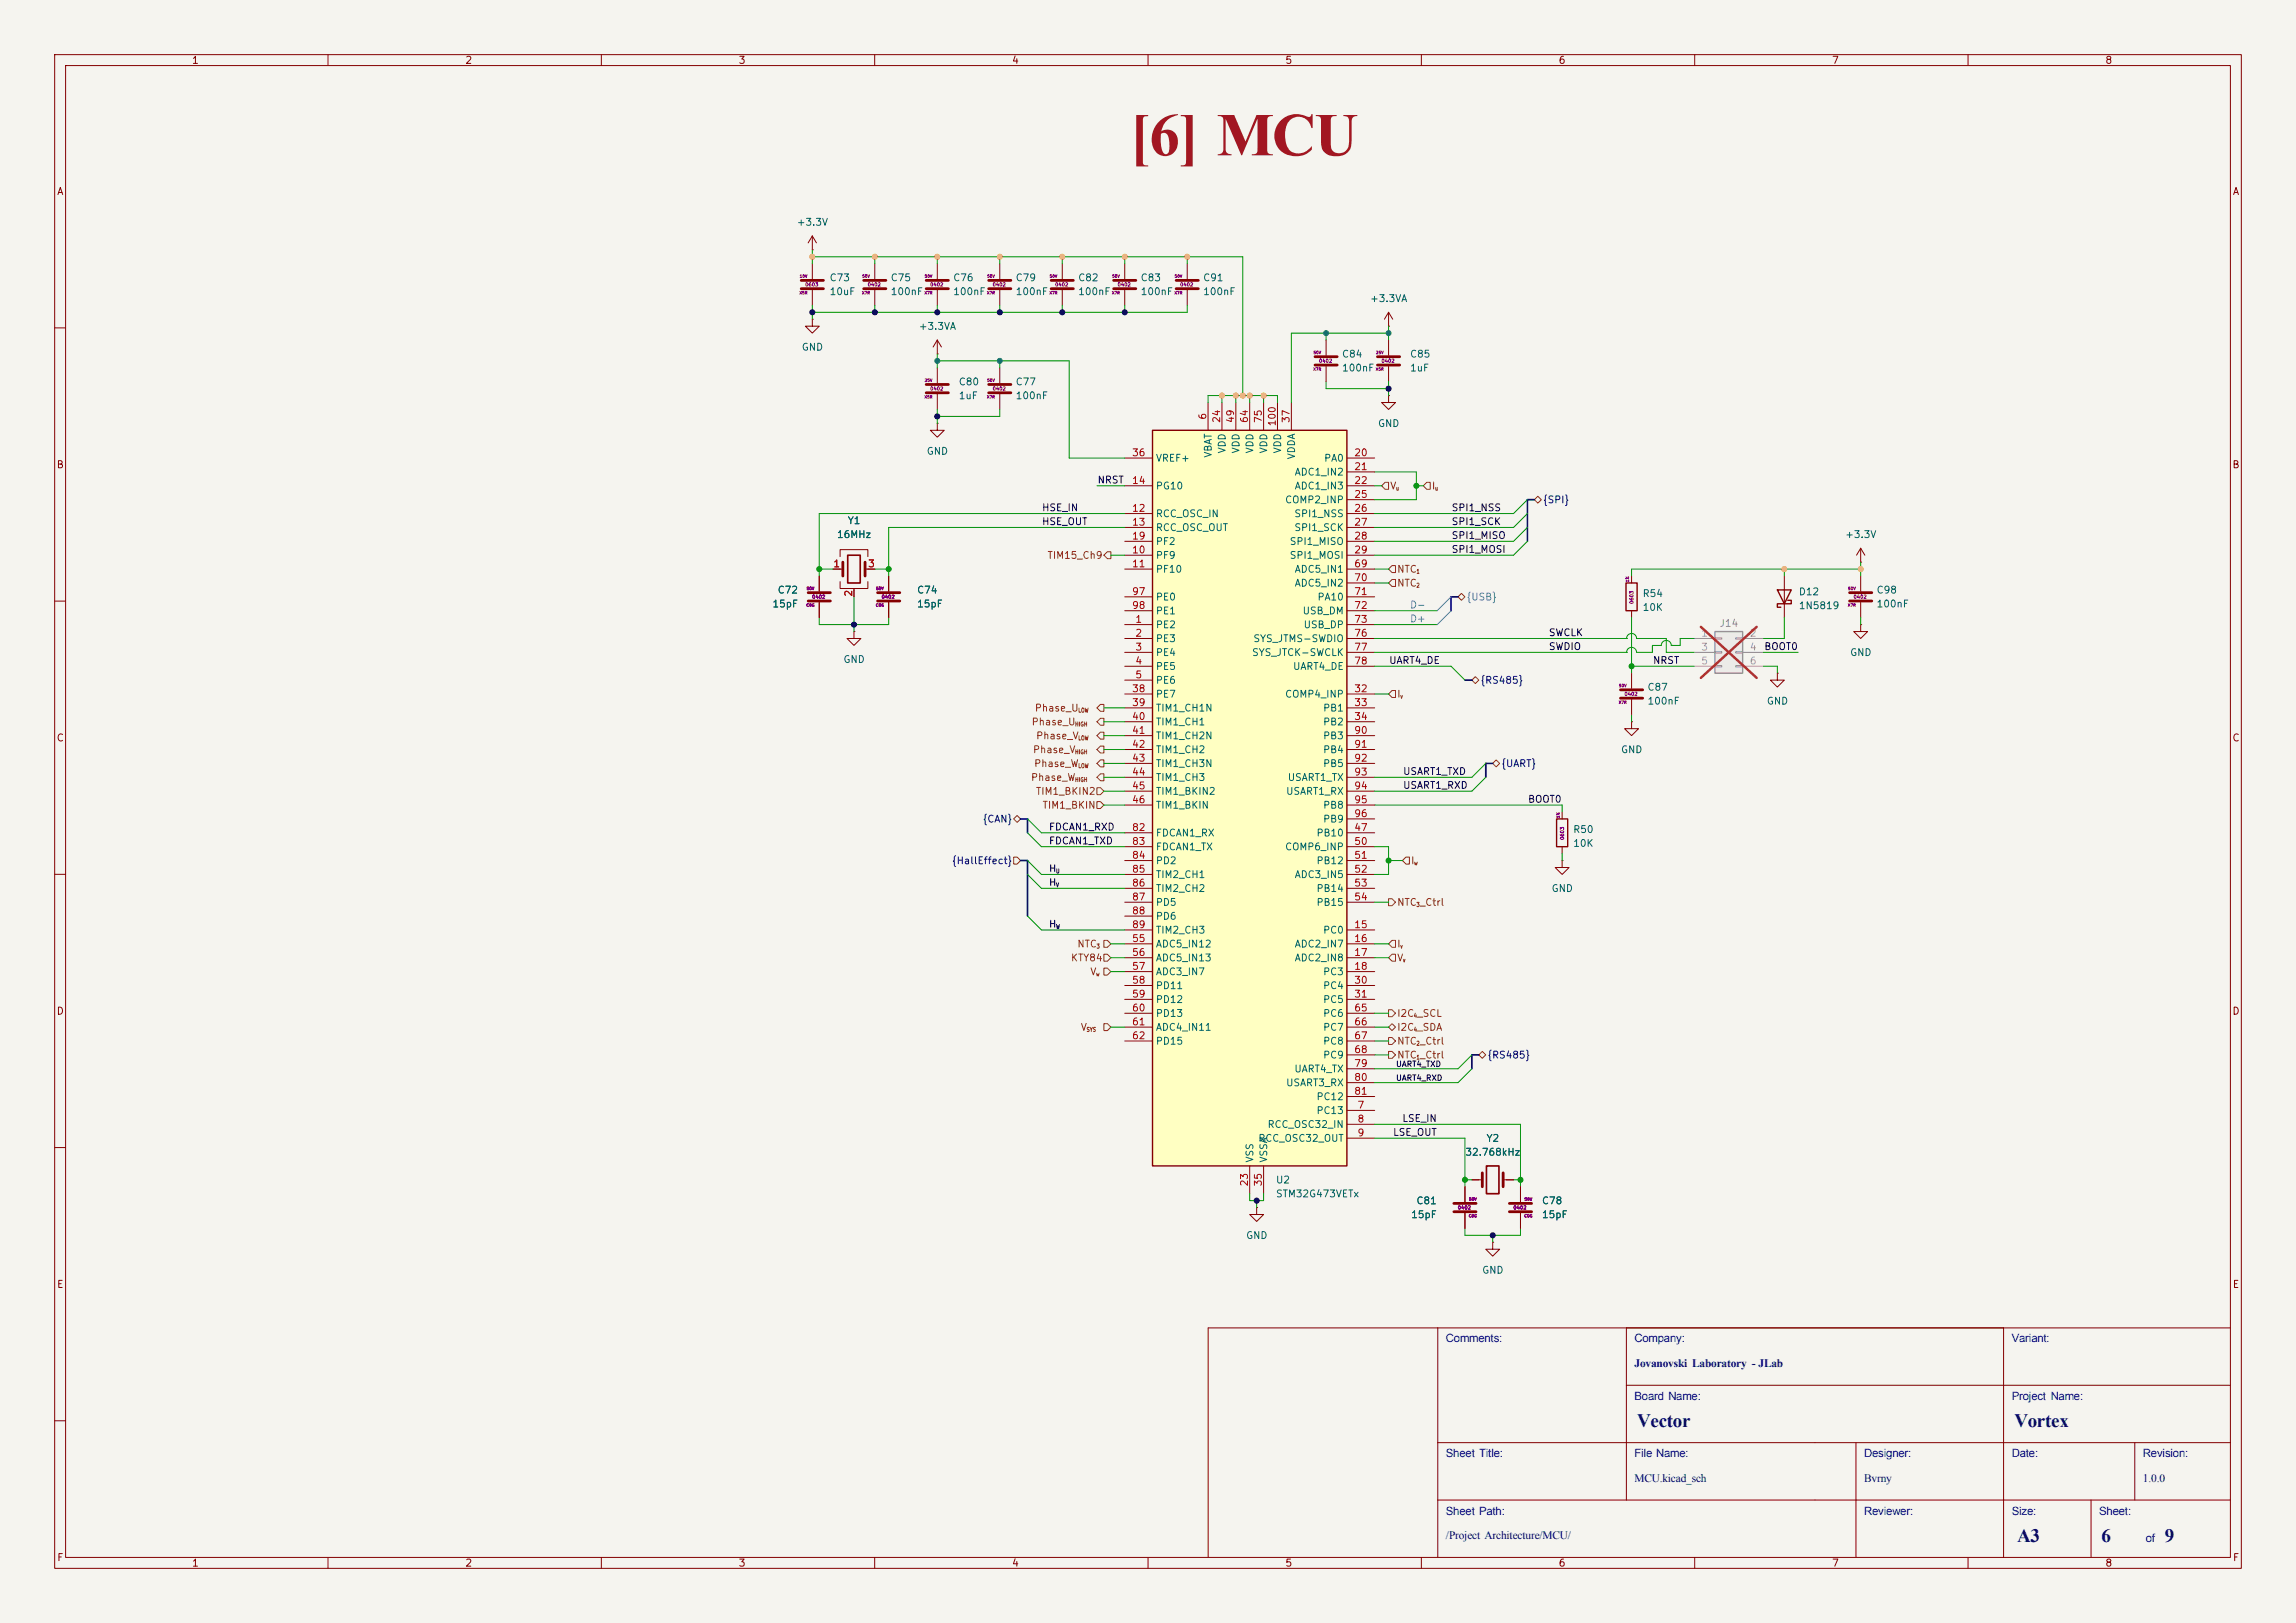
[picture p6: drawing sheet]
<svg xmlns="http://www.w3.org/2000/svg" width="420mm" height="297mm" viewBox="0 0 420 297" stroke-linecap="round" stroke-linejoin="round" font-family="sans-serif">
<defs><g id="words">
<text font-size="11.1" fill="#a21622" x="206.7" y="28.4">[6] MCU</text>
<g font-size="3.5" fill="#00007f">
<text x="299.5" y="261.1">Vector</text>
<text x="368.5" y="261.1">Vortex</text>
<text x="369" y="282.1">A3</text>
<text x="384.4" y="282.1">6</text>
<text x="396" y="282.1">9</text>
</g>
<g font-size="2.1" fill="#00f">
<text x="264.5" y="245.7">Comments:</text>
<text x="299" y="245.7">Company:</text>
<text x="368" y="245.7">Variant:</text>
<text x="299" y="256.2">Board Name:</text>
<text x="368" y="256.2">Project Name:</text>
<text x="264.5" y="266.7">Sheet Title:</text>
<text x="299" y="266.7">File Name:</text>
<text x="341" y="266.7">Designer:</text>
<text x="368" y="266.7">Date:</text>
<text x="392" y="266.7">Revision:</text>
<text x="264.5" y="277.2">Sheet Path:</text>
<text x="341" y="277.2">Reviewer:</text>
<text x="368" y="277.2">Size:</text>
<text x="384" y="277.2">Sheet:</text>
<text x="392.5" y="282.2">of</text>
</g>
<g font-size="2.1" fill="#00007f">
<text x="299" y="250.2">Jovanovski Laboratory - JLab</text>
<text x="299" y="271.2">MCU.kicad_sch</text>
<text x="341" y="271.2">Bvrny</text>
<text x="392" y="271.2">1.0.0</text>
<text x="264.5" y="281.7">/Project Architecture/MCU/</text>
</g>
<g font-size="1.3" fill="#840000">
<text x="35" y="12">1</text>
<text x="85" y="12">2</text>
<text x="135" y="12">3</text>
<text x="185" y="12">4</text>
<text x="235" y="12">5</text>
<text x="285" y="12">6</text>
<text x="335" y="12">7</text>
<text x="385" y="12">8</text>
<text x="10.3" y="36">A</text>
<text x="408.3" y="36">A</text>
<text x="10.3" y="86">B</text>
<text x="408.2" y="86">B</text>
<text x="10.3" y="136">C</text>
<text x="408.2" y="136">C</text>
<text x="10.3" y="186">D</text>
<text x="408.2" y="186">D</text>
<text x="10.3" y="236">E</text>
<text x="408.3" y="236">E</text>
<text x="10.3" y="286">F</text>
<text x="35" y="287">1</text>
<text x="85" y="287">2</text>
<text x="135" y="287">3</text>
<text x="185" y="287">4</text>
<text x="235" y="287">5</text>
<text x="285" y="287">6</text>
<text x="335" y="287">7</text>
<text x="385" y="287">8</text>
<text x="408.3" y="286">F</text>
</g>
<g font-size="1.3" fill="#006464">
<text x="145.6" y="41.6">+3.3V</text>
<text x="151.6" y="51.8">C73</text>
<text x="162.8" y="51.8">C75</text>
<text x="174.3" y="51.8">C76</text>
<text x="185.7" y="51.8">C79</text>
<text x="197.1" y="51.8">C82</text>
<text x="208.5" y="51.8">C83</text>
<text x="220" y="51.8">C91</text>
<text x="151.6" y="54.3">10uF</text>
<text x="162.8" y="54.3">100nF</text>
<text x="174.3" y="54.3">100nF</text>
<text x="185.7" y="54.3">100nF</text>
<text x="197.1" y="54.3">100nF</text>
<text x="208.5" y="54.3">100nF</text>
<text x="220" y="54.3">100nF</text>
<text x="250.5" y="55.6">+3.3VA</text>
<text x="146.6" y="64.5">GND</text>
<text x="168" y="60.7">+3.3VA</text>
<text x="245.4" y="65.7">C84</text>
<text x="257.8" y="65.7">C85</text>
<text x="175.3" y="70.8">C80</text>
<text x="185.7" y="70.8">C77</text>
<text x="245.4" y="68.3">100nF</text>
<text x="257.8" y="68.3">1uF</text>
<text x="175.3" y="73.4">1uF</text>
<text x="185.7" y="73.4">100nF</text>
<text x="169.4" y="83.5">GND</text>
<text x="222" y="83.9" transform="rotate(-90 222 83.9)">VBAT</text>
<text x="224.5" y="83.1" transform="rotate(-90 224.5 83.1)">VDD</text>
<text x="227" y="83.1" transform="rotate(-90 227 83.1)">VDD</text>
<text x="229.6" y="83.1" transform="rotate(-90 229.6 83.1)">VDD</text>
<text x="232.1" y="83.1" transform="rotate(-90 232.1 83.1)">VDD</text>
<text x="234.7" y="83.1" transform="rotate(-90 234.7 83.1)">VDD</text>
<text x="252" y="78.4">GND</text>
<text x="211.3" y="89.9">PG10</text>
<text x="211.3" y="84.8">VREF+</text>
<text x="236.7" y="87.3">ADC1_IN2</text>
<text x="236.7" y="89.9">ADC1_IN3</text>
<text x="237.2" y="84.2" transform="rotate(-90 237.2 84.2)">VDDA</text>
<text x="242.1" y="84.8">PA0</text>
<text x="211.3" y="95">RCC_OSC_IN</text>
<text x="235" y="92.4">COMP2_INP</text>
<text x="236.7" y="95">SPI1_NSS</text>
<text x="153" y="98.8">16MHz</text>
<text x="155" y="96.2">Y1</text>
<text x="211.3" y="97.5">RCC_OSC_OUT</text>
<text x="211.3" y="100">PF2</text>
<text x="235.8" y="100">SPI1_MISO</text>
<text x="236.7" y="97.5">SPI1_SCK</text>
<text x="337.4" y="98.8">+3.3V</text>
<text x="211.3" y="102.6">PF9</text>
<text x="211.3" y="105.1">PF10</text>
<text x="235.8" y="102.6">SPI1_MOSI</text>
<text x="236.7" y="105.1">ADC5_IN1</text>
<text x="236.7" y="107.7">ADC5_IN2</text>
<text x="141.2" y="111.5">15pF</text>
<text x="142.1" y="108.9">C72</text>
<text x="167.6" y="108.9">C74</text>
<text x="167.6" y="111.5">15pF</text>
<text x="211.3" y="110.2">PE0</text>
<text x="211.3" y="112.7">PE1</text>
<text x="238.2" y="112.7">USB_DM</text>
<text x="240.9" y="110.2">PA10</text>
<text x="300.4" y="109.6">R54</text>
<text x="300.4" y="112.1">10K</text>
<text x="328.9" y="109.2">D12</text>
<text x="328.9" y="111.8">1N5819</text>
<text x="343.2" y="111.5">100nF</text>
<text x="343.2" y="108.9">C98</text>
<text x="211.3" y="115.3">PE2</text>
<text x="211.3" y="117.8">PE3</text>
<text x="229.2" y="117.8">SYS_JTMS-SWDIO</text>
<text x="238.4" y="115.3">USB_DP</text>
<text x="154.2" y="121.6">GND</text>
<text x="211.3" y="120.4">PE4</text>
<text x="211.3" y="122.9">PE5</text>
<text x="211.3" y="125.4">PE6</text>
<text x="228.9" y="120.4">SYS_JTCK-SWCLK</text>
<text x="236.4" y="122.9">UART4_DE</text>
<text x="338.3" y="120.4">GND</text>
<text x="211.3" y="128">PE7</text>
<text x="211.3" y="130.5">TIM1_CH1N</text>
<text x="235" y="128">COMP4_INP</text>
<text x="241.9" y="130.5">PB1</text>
<text x="301.3" y="129.2">100nF</text>
<text x="301.3" y="126.7">C87</text>
<text x="323.1" y="129.2">GND</text>
<text x="211.3" y="133.1">TIM1_CH1</text>
<text x="211.3" y="135.6">TIM1_CH2N</text>
<text x="241.9" y="133.1">PB2</text>
<text x="241.9" y="135.6">PB3</text>
<text x="211.3" y="138.1">TIM1_CH2</text>
<text x="211.3" y="140.7">TIM1_CH3N</text>
<text x="211.3" y="143.2">TIM1_CH3</text>
<text x="235.4" y="143.2">USART1_TX</text>
<text x="241.9" y="138.1">PB4</text>
<text x="241.9" y="140.7">PB5</text>
<text x="296.4" y="138.1">GND</text>
<text x="211.3" y="145.8">TIM1_BKIN2</text>
<text x="211.3" y="148.3">TIM1_BKIN</text>
<text x="235.1" y="145.8">USART1_RX</text>
<text x="241.9" y="148.3">PB8</text>
<text x="211.3" y="153.4">FDCAN1_RX</text>
<text x="211.3" y="155.9">FDCAN1_TX</text>
<text x="235" y="155.9">COMP6_INP</text>
<text x="240.7" y="153.4">PB10</text>
<text x="241.9" y="150.8">PB9</text>
<text x="287.7" y="152.7">R50</text>
<text x="287.7" y="155.3">10K</text>
<text x="211.3" y="158.5">PD2</text>
<text x="211.3" y="161">TIM2_CH1</text>
<text x="236.7" y="161">ADC3_IN5</text>
<text x="240.7" y="158.5">PB12</text>
<text x="211.3" y="163.5">TIM2_CH2</text>
<text x="211.3" y="166.1">PD5</text>
<text x="240.7" y="163.5">PB14</text>
<text x="240.7" y="166.1">PB15</text>
<text x="283.7" y="163.5">GND</text>
<text x="211.3" y="173.7">ADC5_IN12</text>
<text x="211.3" y="168.6">PD6</text>
<text x="211.3" y="171.2">TIM2_CH3</text>
<text x="236.7" y="173.7">ADC2_IN7</text>
<text x="241.9" y="171.2">PC0</text>
<text x="211.3" y="176.2">ADC5_IN13</text>
<text x="211.3" y="178.8">ADC3_IN7</text>
<text x="236.7" y="176.2">ADC2_IN8</text>
<text x="241.9" y="178.8">PC3</text>
<text x="211.3" y="181.3">PD11</text>
<text x="211.3" y="183.9">PD12</text>
<text x="241.9" y="181.3">PC4</text>
<text x="241.9" y="183.9">PC5</text>
<text x="211.3" y="186.4">PD13</text>
<text x="211.3" y="188.9">ADC4_IN11</text>
<text x="211.3" y="191.5">PD15</text>
<text x="241.9" y="186.4">PC6</text>
<text x="241.9" y="188.9">PC7</text>
<text x="241.9" y="191.5">PC8</text>
<text x="236.7" y="196.6">UART4_TX</text>
<text x="241.9" y="194">PC9</text>
<text x="235.1" y="199.1">USART3_RX</text>
<text x="240.7" y="201.6">PC12</text>
<text x="230.1" y="209.3">RCC_OSC32_OUT</text>
<text x="231.8" y="206.7">RCC_OSC32_IN</text>
<text x="240.7" y="204.2">PC13</text>
<text x="271.8" y="209.3">Y2</text>
<text x="229.6" y="212.9" transform="rotate(-90 229.6 212.9)">VSS</text>
<text x="232.1" y="212.9" transform="rotate(-90 232.1 212.9)">VSSA</text>
<text x="267.9" y="211.8">32.768kHz</text>
<text x="233.3" y="219.4">STM32G473VETx</text>
<text x="233.3" y="216.9">U2</text>
<text x="259" y="220.7">C81</text>
<text x="281.9" y="220.7">C78</text>
<text x="227.8" y="227">GND</text>
<text x="258" y="223.2">15pF</text>
<text x="281.9" y="223.2">15pF</text>
<text x="271" y="233.4">GND</text>
</g>
<g font-size="1.3" fill="#a90000">
<text x="221" y="76.9" transform="rotate(-90 221 76.9)">6</text>
<text x="223.5" y="77.5" transform="rotate(-90 223.5 77.5)">24</text>
<text x="226" y="77.5" transform="rotate(-90 226 77.5)">49</text>
<text x="228.6" y="77.5" transform="rotate(-90 228.6 77.5)">64</text>
<text x="231.1" y="77.5" transform="rotate(-90 231.1 77.5)">75</text>
<text x="236.2" y="77.5" transform="rotate(-90 236.2 77.5)">37</text>
<text x="207" y="83.8">36</text>
<text x="233.7" y="78.1" transform="rotate(-90 233.7 78.1)">100</text>
<text x="247.6" y="83.8">20</text>
<text x="207" y="88.9">14</text>
<text x="247.6" y="86.3">21</text>
<text x="247.6" y="88.9">22</text>
<text x="207" y="94">12</text>
<text x="247.6" y="91.4">25</text>
<text x="247.6" y="94">26</text>
<text x="207" y="101.6">10</text>
<text x="207" y="96.5">13</text>
<text x="207" y="99">19</text>
<text x="247.6" y="96.5">27</text>
<text x="247.6" y="99">28</text>
<text x="247.6" y="101.6">29</text>
<text x="152.3" y="104.1">1</text>
<text x="158.7" y="104.1">3</text>
<text x="207" y="104.1">11</text>
<text x="247.6" y="104.1">69</text>
<text x="247.6" y="106.7">70</text>
<text x="156.2" y="109.3" transform="rotate(-90 156.2 109.3)">2</text>
<text x="207" y="109.2">97</text>
<text x="207" y="111.7">98</text>
<text x="247.6" y="109.2">71</text>
<text x="247.6" y="111.7">72</text>
<text x="207.6" y="114.3">1</text>
<text x="207.6" y="116.8">2</text>
<text x="207.6" y="119.4">3</text>
<text x="247.6" y="114.3">73</text>
<text x="247.6" y="116.8">76</text>
<text x="247.6" y="119.4">77</text>
<text x="207.6" y="121.9">4</text>
<text x="207.6" y="124.4">5</text>
<text x="247.6" y="121.9">78</text>
<text x="207" y="127">38</text>
<text x="207" y="129.5">39</text>
<text x="247.6" y="127">32</text>
<text x="247.6" y="129.5">33</text>
<text x="207" y="132.1">40</text>
<text x="207" y="134.6">41</text>
<text x="207" y="137.1">42</text>
<text x="247.6" y="132.1">34</text>
<text x="247.6" y="134.6">90</text>
<text x="247.6" y="137.1">91</text>
<text x="207" y="139.7">43</text>
<text x="207" y="142.2">44</text>
<text x="247.6" y="139.7">92</text>
<text x="247.6" y="142.2">93</text>
<text x="207" y="144.8">45</text>
<text x="207" y="147.3">46</text>
<text x="247.6" y="144.8">94</text>
<text x="247.6" y="147.3">95</text>
<text x="247.6" y="149.8">96</text>
<text x="207" y="152.4">82</text>
<text x="207" y="154.9">83</text>
<text x="247.6" y="152.4">47</text>
<text x="247.6" y="154.9">50</text>
<text x="207" y="157.5">84</text>
<text x="207" y="160">85</text>
<text x="247.6" y="157.5">51</text>
<text x="247.6" y="160">52</text>
<text x="207" y="162.5">86</text>
<text x="207" y="165.1">87</text>
<text x="207" y="167.6">88</text>
<text x="247.6" y="162.5">53</text>
<text x="247.6" y="165.1">54</text>
<text x="207" y="172.7">55</text>
<text x="207" y="170.2">89</text>
<text x="247.6" y="170.2">15</text>
<text x="247.6" y="172.7">16</text>
<text x="207" y="175.2">56</text>
<text x="207" y="177.8">57</text>
<text x="247.6" y="175.2">17</text>
<text x="247.6" y="177.8">18</text>
<text x="207" y="180.3">58</text>
<text x="207" y="182.9">59</text>
<text x="207" y="185.4">60</text>
<text x="247.6" y="180.3">30</text>
<text x="247.6" y="182.9">31</text>
<text x="247.6" y="185.4">65</text>
<text x="207" y="187.9">61</text>
<text x="207" y="190.5">62</text>
<text x="247.6" y="187.9">66</text>
<text x="247.6" y="190.5">67</text>
<text x="247.6" y="193">68</text>
<text x="247.6" y="195.6">79</text>
<text x="247.6" y="198.1">80</text>
<text x="247.6" y="200.6">81</text>
<text x="248.2" y="203.2">7</text>
<text x="248.2" y="205.7">8</text>
<text x="248.2" y="208.3">9</text>
<text x="228.6" y="217.2" transform="rotate(-90 228.6 217.2)">23</text>
<text x="231.1" y="217.2" transform="rotate(-90 231.1 217.2)">35</text>
</g>
<g font-size="1.3" fill="#0f0f0f">
<text x="200.7" y="88.8">NRST</text>
<text x="190.5" y="93.9">HSE_IN</text>
<text x="265.4" y="93.9">SPI1_NSS</text>
<text x="190.5" y="96.4">HSE_OUT</text>
<text x="265.4" y="101.5">SPI1_MOSI</text>
<text x="265.4" y="98.9">SPI1_MISO</text>
<text x="265.4" y="96.4">SPI1_SCK</text>
<text x="283.2" y="116.7">SWCLK</text>
<text x="283.2" y="119.3">SWDIO</text>
<text x="322.6" y="119.3">BOOT0</text>
<text x="254" y="121.8">UART4_DE</text>
<text x="302.3" y="121.8">NRST</text>
<text x="256.5" y="142.1">USART1_TXD</text>
<text x="256.5" y="144.7">USART1_RXD</text>
<text x="279.4" y="147.2">BOOT0</text>
<text x="191.8" y="152.3">FDCAN1_RXD</text>
<text x="191.8" y="154.8">FDCAN1_TXD</text>
<text x="191.8" y="159.9">H</text>
<text x="191.8" y="162.4">H</text>
<text x="191.8" y="170.1">H</text>
<text x="254.7" y="208.2">LSE_OUT</text>
<text x="256.4" y="205.6">LSE_IN</text>
</g>
<g font-size="1.3" fill="#725600">
<text x="254.2" y="89.9">V</text>
<text x="261.8" y="89.9">I</text>
<text x="191.5" y="102.6">TIM15_Ch9</text>
<text x="255.5" y="107.7">NTC</text>
<text x="255.5" y="105.1">NTC</text>
<text x="189.2" y="130.5">Phase_U</text>
<text x="255.5" y="128">I</text>
<text x="188.6" y="133.1">Phase_U</text>
<text x="189.4" y="135.6">Phase_V</text>
<text x="188.5" y="143.2">Phase_W</text>
<text x="188.8" y="138.1">Phase_V</text>
<text x="189.1" y="140.7">Phase_W</text>
<text x="189.4" y="145.8">TIM1_BKIN2</text>
<text x="190.6" y="148.3">TIM1_BKIN</text>
<text x="258" y="158.5">I</text>
<text x="255.5" y="166.1">NTC _Ctrl</text>
<text x="196.9" y="173.7">NTC</text>
<text x="255.5" y="173.7">I</text>
<text x="195.8" y="176.2">KTY84</text>
<text x="199.3" y="178.8">V</text>
<text x="255.5" y="176.2">V</text>
<text x="197.6" y="188.9">V</text>
<text x="255.5" y="191.5">NTC _Ctrl</text>
<text x="255.5" y="186.4">I2C _SCL</text>
<text x="255.5" y="188.9">I2C _SDA</text>
<text x="255.5" y="194">NTC _Ctrl</text>
</g>
<g font-size="1.3" fill="#000084">
<text x="282.1" y="92.4">{SPI}</text>
<text x="270.7" y="125.4">{RS485}</text>
<text x="274.5" y="140.7">{UART}</text>
<text x="179.6" y="150.8">{CAN}</text>
<text x="174" y="158.5">{HallEffect}</text>
<text x="272" y="194">{RS485}</text>
</g>
<g font-size="1.3" fill="#1e90ff">
<text x="257.8" y="111.6">D-</text>
<text x="268.2" y="110.2">{USB}</text>
<text x="257.8" y="114.2">D+</text>
</g>
<g font-size="1.3" fill="#a5a4a2">
<text x="311.1" y="116.8">1</text>
<text x="311.1" y="119.4">3</text>
<text x="320" y="116.8">2</text>
<text x="320" y="119.4">4</text>
<text x="311.1" y="121.9">5</text>
<text x="320" y="121.9">6</text>
</g>
<text font-size="1.3" fill="#939391" x="314.4" y="115">J14</text>
<g font-size="1" fill="#0f0f0f">
<text x="255.3" y="195.5">UART4_TXD</text>
<text x="255.3" y="198">UART4_RXD</text>
</g>
<g font-size=".8" fill="#725600">
<text x="255.3" y="89.9">u</text>
<text x="262.4" y="89.9">u</text>
<text x="259" y="107.7">2</text>
<text x="259" y="105.2">1</text>
<text x="197.2" y="130.6">LOW</text>
<text x="256.1" y="128">v</text>
<text x="196.6" y="133.1">HIGH</text>
<text x="197.2" y="135.6">LOW</text>
<text x="196.6" y="138.2">HIGH</text>
<text x="196.6" y="143.3">HIGH</text>
<text x="197.2" y="140.7">LOW</text>
<text x="258.6" y="158.5">w</text>
<text x="259" y="166.1">3</text>
<text x="200.5" y="173.7">3</text>
<text x="256.1" y="173.7">v</text>
<text x="200.4" y="178.8">w</text>
<text x="256.5" y="176.3">v</text>
<text x="198.7" y="189">SYS</text>
<text x="258.5" y="186.4">4</text>
<text x="258.5" y="189">4</text>
<text x="259" y="191.5">2</text>
<text x="259" y="194.1">1</text>
</g>
<g font-size=".8" fill="#0f0f0f">
<text x="193.1" y="160">U</text>
<text x="193.1" y="162.5">V</text>
<text x="193.1" y="170.2">W</text>
</g>
<g font-size=".6" fill="#840084">
<text x="147.2" y="52.6">0603</text>
<text x="158.6" y="52.6">0402</text>
<text x="170.1" y="52.6">0402</text>
<text x="181.5" y="52.6">0402</text>
<text x="192.9" y="52.6">0402</text>
<text x="204.4" y="52.6">0402</text>
<text x="215.8" y="52.6">0402</text>
<text x="170.1" y="71.6">0402</text>
<text x="181.5" y="71.6">0402</text>
<text x="241.2" y="66.5">0402</text>
<text x="252.6" y="66.5">0402</text>
<text x="148.5" y="109.7">0402</text>
<text x="161.2" y="109.7">0402</text>
<text x="298.9" y="110.6" transform="rotate(-90 298.9 110.6)">0603</text>
<text x="339" y="109.7">0402</text>
<text x="297.1" y="127.5">0402</text>
<text x="286.2" y="153.8" transform="rotate(-90 286.2 153.8)">0603</text>
<text x="266.6" y="221.5">0402</text>
<text x="276.8" y="221.5">0402</text>
</g>
<g font-size=".5" fill="#840084">
<text x="146.2" y="54">X5R</text>
<text x="146.2" y="50.9">10V</text>
<text x="157.6" y="54">X7R</text>
<text x="157.7" y="50.9">50V</text>
<text x="169" y="54">X7R</text>
<text x="169.1" y="50.9">50V</text>
<text x="180.5" y="54">X7R</text>
<text x="180.5" y="50.9">50V</text>
<text x="191.9" y="54">X7R</text>
<text x="191.9" y="50.9">50V</text>
<text x="203.3" y="54">X7R</text>
<text x="203.4" y="50.9">50V</text>
<text x="214.8" y="54">X7R</text>
<text x="214.8" y="50.9">50V</text>
<text x="240.2" y="64.9">50V</text>
<text x="251.6" y="64.9">25V</text>
<text x="169.1" y="70">25V</text>
<text x="180.5" y="70">50V</text>
<text x="240.2" y="68">X7R</text>
<text x="251.6" y="68">X5R</text>
<text x="169" y="73">X5R</text>
<text x="180.5" y="73">X7R</text>
<text x="298.1" y="106.6" transform="rotate(-90 298.1 106.6)">1%</text>
<text x="147.4" y="111.1">C0G</text>
<text x="147.5" y="108.1">50V</text>
<text x="160.1" y="111.1">C0G</text>
<text x="160.2" y="108.1">50V</text>
<text x="338" y="111.1">X7R</text>
<text x="338" y="108.1">50V</text>
<text x="296.1" y="125.9">50V</text>
<text x="296" y="128.9">X7R</text>
<text x="285.4" y="149.8" transform="rotate(-90 285.4 149.8)">1%</text>
<text x="268.7" y="219.8">50V</text>
<text x="278.8" y="219.8">50V</text>
<text x="268.6" y="222.9">C0G</text>
<text x="278.8" y="222.9">C0G</text>
</g>
</g></defs>
<path d="M0 0h420v297h-420z" fill="#f5f4ef" stroke="#f5f4ef" stroke-width=".18"/>
<g fill="none" stroke="#840000" stroke-width=".18">
<path d="M10 10h400v277h-400zM12 12h396v273h-396zM60 10v2M110 10v2M160 10v2M210 10v2M260 10v2M310 10v2M360 10v2M194.3 48.3v2.8M194.3 53.1v2.8M10 60h2"/>
<path d="M182.9 67.3v2.8M182.9 72.1v2.8M10 110h2M298.4 123.2v2.8M298.4 128v2.8M10 160h2M10 210h2M278.1 217.2v2.8M273 227.3v1.3h-1.2l1.2 1.3 1.3-1.3h-1.3M273 227.3h.1M278.1 222v2.8M263 243v42"/>
<path d="M297.5 253.5h110.5M297.5 243v31.5M366.5 243v42M408 243h-187v42M10 260h2M263 274.5h145M263 264h145M339.5 264v21M382.5 274.5v10.5M390.5 264v10.5M60 285v2M110 285v2"/>
<path d="M160 285v2M210 285v2M260 285v2M310 285v2M360 285v2"/>
</g>
<path d="M192.3 51.3h4M192.3 52.8h4M180.8 70.4h4.1M180.8 71.9h4.1M296.4 126.2h4.1M296.4 127.8h4.1M276.1 220.2h4.1M276.1 221.7h4.1" fill="none" stroke="#840000" stroke-width=".51"/>
<path d="M210.8 78.7h35.6v134.7h-35.6z" fill="#ffffc2"/>
<path d="M210.8 78.7h35.6v134.7h-35.6zM297.4 106.7h2.1v5.1h-2.1zM325.1 108h2.6l-1.3 2.5zM327 109.9h.7v.6h-2.6v.6h.7M284.7 149.9h2.1v5h-2.1z" fill="none" stroke="#840000" stroke-width=".25"/>
<g fill="none" stroke="#840000" stroke-width=".18">
<path d="M148.6 58.4v1.3h1.3l-1.3 1.3-1.3-1.3h1.3M148.6 58.4h.1M148.6 45.7h.1M148.6 43.2v2.5M148.6 48.3v2.8M148.6 53.1v2.8M148.6 43.2l-.8 1.3M148.6 43.2l.8 1.3M160 48.3v2.8M160 53.1v2.8M171.4 48.3v2.8M171.4 53.1v2.8"/>
<path d="M182.9 48.3v2.8M182.9 53.1v2.8M205.7 48.3v2.8M205.7 53.1v2.8M254 59.7h.1M254 57.2l-.8 1.2M254 57.2l.8 1.2M254 57.2v2.5M171.4 77.5v1.2h1.3l-1.3 1.3-1.2-1.3h1.2M171.4 77.5h.1M171.4 64.8h.1M171.4 62.2v2.6"/>
<path d="M171.4 67.3v2.8M171.4 72.1v2.8M171.4 62.2l-.7 1.3M171.4 62.2l.8 1.3M221 73.7v5M223.5 73.7v5M226.1 73.7v5M228.6 73.7v5M231.1 73.7v5M233.7 73.7v5M236.2 73.7v5M254 72.4v1.3h1.3l-1.3 1.2-1.3-1.2h1.3"/>
<path d="M254 72.4h.1M205.7 94h5.1M205.7 96.5h5.1M205.7 88.9h5.1M205.7 99.1h5.1M205.7 83.8h5.1M246.4 94h5.1M246.4 96.5h5.1M246.4 88.9h5.1M246.4 99.1h5.1M246.4 83.8h5.1M246.4 86.4h5.1"/>
<path d="M246.4 91.4h5.1M149.9 105.4v2.8M149.9 110.2v2.8M152.4 104.1h1.8M153.7 101.9v-1.3h5v1.3M153.7 106.4v1.3h5v-1.3M156.2 115.6v1.2h1.3l-1.3 1.3-1.3-1.3h1.3M156.2 115.6h.1M156.2 107.7v1.5M158.2 104.1h1.8M162.6 105.4v2.8M162.6 110.2v2.8"/>
<path d="M205.7 114.3h5.1M205.7 116.8h5.1M205.7 119.4h5.1M205.7 101.6h5.1M205.7 104.1h5.1M205.7 109.2h5.1M205.7 111.8h5.1M246.4 114.3h5.1M246.4 116.8h5.1M246.4 119.4h5.1M246.4 101.6h5.1M246.4 104.1h5.1"/>
<path d="M246.4 106.7h5.1M246.4 109.2h5.1M246.4 111.8h5.1M298.4 105.4v1.3M298.4 111.8v1.2M326.4 105.4v7.6M340.4 102.9h.1M340.4 100.3l.7 1.3M340.4 100.3l-.8 1.3M340.4 100.3v2.6M340.4 105.4v2.8M340.4 110.2v2.8"/>
<path d="M205.7 121.9h5.1M205.7 124.5h5.1M205.7 127h5.1M205.7 129.5h5.1M205.7 132.1h5.1M205.7 134.6h5.1M205.7 137.2h5.1M205.7 139.7h5.1M246.4 121.9h5.1M246.4 127h5.1M246.4 129.5h5.1M246.4 132.1h5.1"/>
<path d="M246.4 134.6h5.1M246.4 137.2h5.1M246.4 139.7h5.1M298.4 132.1v1.3h1.3l-1.3 1.2-1.2-1.2h1.2M298.4 132.1h.1M325.1 123.2v1.3h-1.3l1.3 1.2 1.3-1.2h-1.3M325.1 123.2h.1M205.7 142.2h5.1M205.7 144.8h5.1M205.7 147.3h5.1M205.7 152.4h5.1M205.7 154.9h5.1"/>
<path d="M205.7 157.5h5.1M246.4 142.2h5.1M246.4 144.8h5.1M246.4 147.3h5.1M246.4 152.4h5.1M246.4 154.9h5.1M246.4 157.5h5.1M246.4 149.9h5.1M285.7 157.5v1.3h1.3l-1.3 1.2-1.2-1.2h1.2M285.7 157.5h.1M285.7 148.6v1.3M285.7 154.9v1.3"/>
<path d="M205.7 170.2h5.1M205.7 172.7h5.1M205.7 175.3h5.1M205.7 177.8h5.1M205.7 160h5.1M205.7 162.6h5.1M205.7 165.1h5.1M205.7 167.6h5.1M246.4 170.2h5.1M246.4 172.7h5.1M246.4 175.3h5.1M246.4 177.8h5.1"/>
<path d="M246.4 160h5.1M246.4 162.6h5.1M246.4 165.1h5.1M205.7 180.3h5.1M205.7 182.9h5.1M205.7 185.4h5.1M205.7 188h5.1M205.7 190.5h5.1M246.4 180.3h5.1M246.4 182.9h5.1M246.4 185.4h5.1M246.4 188h5.1"/>
<path d="M246.4 190.5h5.1M246.4 193h5.1M246.4 195.6h5.1M246.4 198.1h5.1M228.6 213.4v5M231.1 213.4v5M246.4 203.2h5.1M246.4 205.7h5.1M246.4 208.3h5.1M246.4 200.7h5.1M269.2 215.9h1.9M275 215.9h1.9"/>
<path d="M229.9 221v1.2h1.2l-1.2 1.3-1.3-1.3h1.3M229.9 221h.1"/>
</g>
<g fill="none" stroke="#840000" stroke-width=".51">
<path d="M146.6 51.3h4M146.6 52.8h4M158 51.3h4.1M158 52.8h4.1M169.4 51.3h4.1M169.4 52.8h4.1M180.8 51.3h4.1M180.8 52.8h4.1M203.7 51.3h4.1M203.7 52.8h4.1M169.4 70.4h4.1M169.4 71.9h4.1"/>
<path d="M147.8 108.5h4.1M147.8 110h4.1M154.2 102.9v2.5M158.2 102.9v2.5M160.5 108.5h4.1M160.5 110h4.1M338.3 108.5h4.1M338.3 110h4.1M271.1 214.6v2.6M275 214.6v2.6"/>
</g>
<path d="M155.1 101.6h2.3v5.1h-2.3zM271.9 213.4h2.3v5h-2.3z" fill="none" stroke="#840000" stroke-width=".3"/>
<path d="M313.7 115.6h5.1v7.6h-5.1z" fill="#ebeae8"/>
<path d="M313.7 115.6h5.1v7.6h-5.1z" fill="none" stroke="#9c9b98" stroke-width=".25"/>
<path d="M309.9 116.8h3.8M309.9 119.4h3.8M313.7 116.7h1.3v.3h-1.3zM313.7 119.3h1.3v.2h-1.3zM317.5 116.7h1.3v.3h-1.3zM317.5 119.3h1.3v.2h-1.3zM318.8 116.8h3.8M318.8 119.4h3.8M309.9 121.9h3.8M313.7 121.8h1.3v.2h-1.3zM317.5 121.8h1.3v.2h-1.3zM318.8 121.9h3.8" fill="none" stroke="#9c9b98" stroke-width=".18"/>
<path d="M311.1 114.7l10.2 9.3M321.3 114.7l-10.2 9.3" fill="none" stroke="#e12e31" stroke-width=".46"/>
<path d="M215.1 51.3h4.1M215.1 52.8h4.1M240.5 65.3h4.1M240.5 66.8h4.1M252 65.3h4M252 66.8h4M265.9 220.2h4.1M265.9 221.7h4.1" fill="none" stroke="#840000" stroke-width=".51"/>
<g fill="none" stroke="#840000" stroke-width=".18">
<path d="M217.2 48.3v2.8M217.2 53.1v2.8M242.6 62.2v2.8M242.6 67.1v2.8M254 62.2v2.8M254 67.1v2.8M149.9 105.4v2.8M149.9 110.2v2.8M152.4 104.1h1.3M156.2 108v1.2M158.7 104.1h1.3M162.6 105.4v2.8"/>
<path d="M162.6 110.2v2.8M340.4 114.3v1.3h-1.3l1.3 1.2 1.2-1.2h-1.2M340.4 114.3h.1M268 217.2v2.8M269.2 215.9h1.3M275.6 215.9h1.3M278.1 217.2v2.8M268 222v2.8M278.1 222v2.8"/>
</g>
<g fill="none" stroke="#725600" stroke-width=".18">
<path d="M253.4 88.3h.6v1.2h-.6l-.7-.6zM261 88.3h.6v1.2h-.6l-.7-.6zM280.7 91.4l.6-.6 .6 .6-.6 .7zM202.6 101h.6v1.2h-.6l-.7-.6zM254.6 106h.7v1.3h-.7l-.6-.6zM254.6 103.5h.7v1.3h-.7l-.6-.7zM266.7 109.2l.6-.6 .7 .6-.7 .7zM201.3 134h.6v1.3h-.6l-.6-.7zM201.3 136.5h.6v1.3h-.6l-.6-.6zM201.3 128.9h.6v1.3h-.6l-.6-.7zM201.3 131.4h.6v1.3h-.6l-.6-.6zM201.3 139.1h.6v1.2h-.6l-.6-.6z"/>
<path d="M254.6 126.4h.7v1.2h-.7l-.6-.6zM269.2 124.5l.7-.7 .6 .7-.6 .6zM273 139.7l.7-.6 .6 .6-.6 .6zM185.4 156.8h.7l.6 .7-.6 .6h-.7zM185.4 149.9l.7-.7 .6 .7-.6 .6zM200.7 144.1h.6l.6 .7-.6 .6h-.6zM200.7 146.7h.6l.6 .6-.6 .7h-.6zM201.3 141.6h.6v1.3h-.6l-.6-.7zM257.2 156.8h.6v1.3h-.6l-.7-.6zM201.9 174.6h.7l.6 .7-.6 .6h-.7zM201.9 172.1h.7l.6 .6-.6 .7h-.7zM201.9 177.2h.7l.6 .6-.6 .6h-.7z"/>
<path d="M254 164.5h.6l.7 .6-.7 .6h-.6zM254.6 172.1h.7v1.3h-.7l-.6-.7zM254.6 174.6h.7v1.3h-.7l-.6-.6zM201.9 187.3h.7l.6 .7-.6 .6h-.7zM254 189.9h.6l.7 .6-.7 .6h-.6zM254 184.8h.6l.7 .6-.7 .7h-.6zM254 188l.6-.7 .7 .7-.7 .6zM254 192.4h.6l.7 .6-.7 .7h-.6zM270.5 193l.6-.6 .7 .6-.7 .7z"/>
</g>
<path d="M280.7 91.4h-1.3v7.7M266.7 109.2h-1.3v2.6M268 124.5h1.2M273 139.7h-1.2v2.5M186.7 157.5h1.3v10.1M186.7 149.9h1.3v2.5M270.5 193h-1.3v2.6" fill="none" stroke="#000084" stroke-width=".3"/>
<g fill="none" stroke="#009600" stroke-width=".18">
<path d="M148.6 47h78.7v25.4M148.6 45.7v2.6M148.6 55.9v2.5M160 47v1.3M160 55.9v1.3M171.4 47v1.3M171.4 55.9v1.3M182.9 47v1.3M182.9 55.9v1.3M194.3 47v1.3M194.3 55.9v1.3M205.7 47v1.3"/>
<path d="M205.7 55.9v1.3M217.2 55.9v1.3h-68.6M217.2 47v1.3M254 59.7v2.5M171.4 66h24.2v17.8h10.1M171.4 64.8v2.5M171.4 74.9v2.6M182.9 66v1.3M182.9 74.9v1.3h-11.5M221 73.7v-1.3h12.7v1.3M223.5 72.4v1.3M226.1 72.4v1.3"/>
<path d="M228.6 72.4v1.3M231.1 72.4v1.3M242.6 69.9v1.2h11.4M242.6 61v1.2M254 69.9v2.5M254 61h-17.8v12.7M200.7 88.9h5M205.7 94h-55.8v11.4M205.7 96.5h-43.1v8.9M251.5 88.9h1.2M251.5 86.4h7.6v5h-7.6M259.1 88.9h1.2"/>
<path d="M279.4 96.5l-2.5 2.6h-25.4M279.4 91.4l-2.5 2.6h-25.4M279.4 94l-2.5 2.5h-25.4M279.4 99.1l-2.5 2.5h-25.4M149.9 104.1h2.5M149.9 113v1.3h12.7v-1.3M156.2 109.2v6.4M160 104.1h2.6M203.2 101.6h2.5M251.5 119.4h46M251.5 116.8h46M251.5 104.1h2.5"/>
<path d="M251.5 114.3h11.4M251.5 111.8h11.4M251.5 106.7h2.5M297.5 119.4h.1M297.5 116.8h.1M297.5 116.8a.91 .91 0 0 1 .9-.9 .91 .91 0 0 1 1 .9h5.4v2.6h5.1M298.4 113v10.2M305.7 118.1h.1M305.7 118.1a.91 .91 0 0 0-.9-.9 .91 .91 0 0 0-.9 .9h-1.6v1.3h-2.9a.91 .91 0 0 0-1-.9 .91 .91 0 0 0-.9 .9M309.9 116.8h-2.6v1.3h-1.6M322.6 119.4h6.3M326.4 113v3.8h-3.8"/>
<path d="M326.4 104.1v1.3M340.4 104.1h-42v1.3M340.4 102.9v2.5M340.4 113v1.3M201.9 129.5h3.8M201.9 132.1h3.8M201.9 134.6h3.8M201.9 137.2h3.8M201.9 139.7h3.8M251.5 121.9h13.9l2.6 2.6M251.5 127h2.5M271.8 139.7l-2.6 2.5h-17.7"/>
<path d="M298.4 121.9h11.5M298.4 130.8v1.3M322.6 121.9h2.5v1.3M188 157.5l2.5 2.5h15.2M188 152.4l2.5 2.5h15.2M188 149.9l2.5 2.5h15.2M201.9 147.3h3.8M201.9 142.2h3.8M201.9 144.8h3.8M251.5 154.9h2.5v5.1h-2.5M251.5 147.3h34.2v1.3M254 157.5h2.5"/>
<path d="M271.8 142.2l-2.6 2.6h-17.7M285.7 156.2v1.3M188 160l2.5 2.6h15.2M188 167.6l2.5 2.6h15.2M203.2 175.3h2.5M203.2 172.7h2.5M203.2 177.8h2.5M251.5 165.1h2.5M251.5 175.3h2.5M251.5 172.7h2.5M203.2 188h2.5M251.5 193h2.5"/>
<path d="M251.5 190.5h2.5M251.5 188h2.5M251.5 185.4h2.5M269.2 193l-2.5 2.6h-15.2M269.2 195.6l-2.5 2.5h-15.2M228.6 218.4v1.3h2.5v-1.3M229.9 219.7v1.3M251.5 205.7h26.6v11.5M251.5 208.3h16.5v8.9M268 215.9h1.2M276.9 215.9h1.2M268 224.8v1.3h10.1v-1.3"/>
<path d="M273 226.1v1.2"/>
</g>
<path d="M265.4 111.8l-2.5 2.5M265.4 109.2l-2.5 2.6" fill="none" stroke="#1e90ff" stroke-width=".18"/>
<g fill="#ffa500" stroke="#ffa500" stroke-width=".18">
<circle cx="194.3" cy="47" r=".46"/>
<circle cx="205.7" cy="47" r=".46"/>
<circle cx="217.2" cy="47" r=".46"/>
<circle cx="171.4" cy="47" r=".46"/>
<circle cx="182.9" cy="47" r=".46"/>
<circle cx="160" cy="47" r=".46"/>
<circle cx="148.6" cy="47" r=".46"/>
<circle cx="226.1" cy="72.4" r=".46"/>
<circle cx="223.5" cy="72.4" r=".46"/>
<circle cx="231.1" cy="72.4" r=".46"/>
<circle cx="228.6" cy="72.4" r=".46"/>
<circle cx="227.3" cy="72.4" r=".46"/>
<circle cx="326.4" cy="104.1" r=".46"/>
<circle cx="340.4" cy="104.1" r=".46"/>
</g>
<g fill="#00a36c" stroke="#00a36c" stroke-width=".18">
<circle cx="182.9" cy="66" r=".46"/>
<circle cx="171.4" cy="66" r=".46"/>
<circle cx="242.6" cy="61" r=".46"/>
<circle cx="254" cy="61" r=".46"/>
</g>
<g fill="#000" stroke="#000" stroke-width=".18">
<circle cx="148.6" cy="57.2" r=".46"/>
<circle cx="160" cy="57.2" r=".46"/>
<circle cx="171.4" cy="57.2" r=".46"/>
<circle cx="182.9" cy="57.2" r=".46"/>
<circle cx="194.3" cy="57.2" r=".46"/>
<circle cx="205.7" cy="57.2" r=".46"/>
<circle cx="171.4" cy="76.2" r=".46"/>
<circle cx="254" cy="71.1" r=".46"/>
<circle cx="156.2" cy="114.3" r=".46"/>
<circle cx="229.9" cy="219.7" r=".46"/>
<circle cx="273" cy="226.1" r=".46"/>
</g>
<g fill="#009600" stroke="#009600" stroke-width=".18">
<circle cx="149.9" cy="104.1" r=".46"/>
<circle cx="162.6" cy="104.1" r=".46"/>
<circle cx="259.1" cy="88.9" r=".46"/>
<circle cx="298.4" cy="121.9" r=".46"/>
<circle cx="254" cy="157.5" r=".46"/>
<circle cx="268" cy="215.9" r=".46"/>
<circle cx="278.1" cy="215.9" r=".46"/>
</g>
<use href="#words"/>
</svg>
